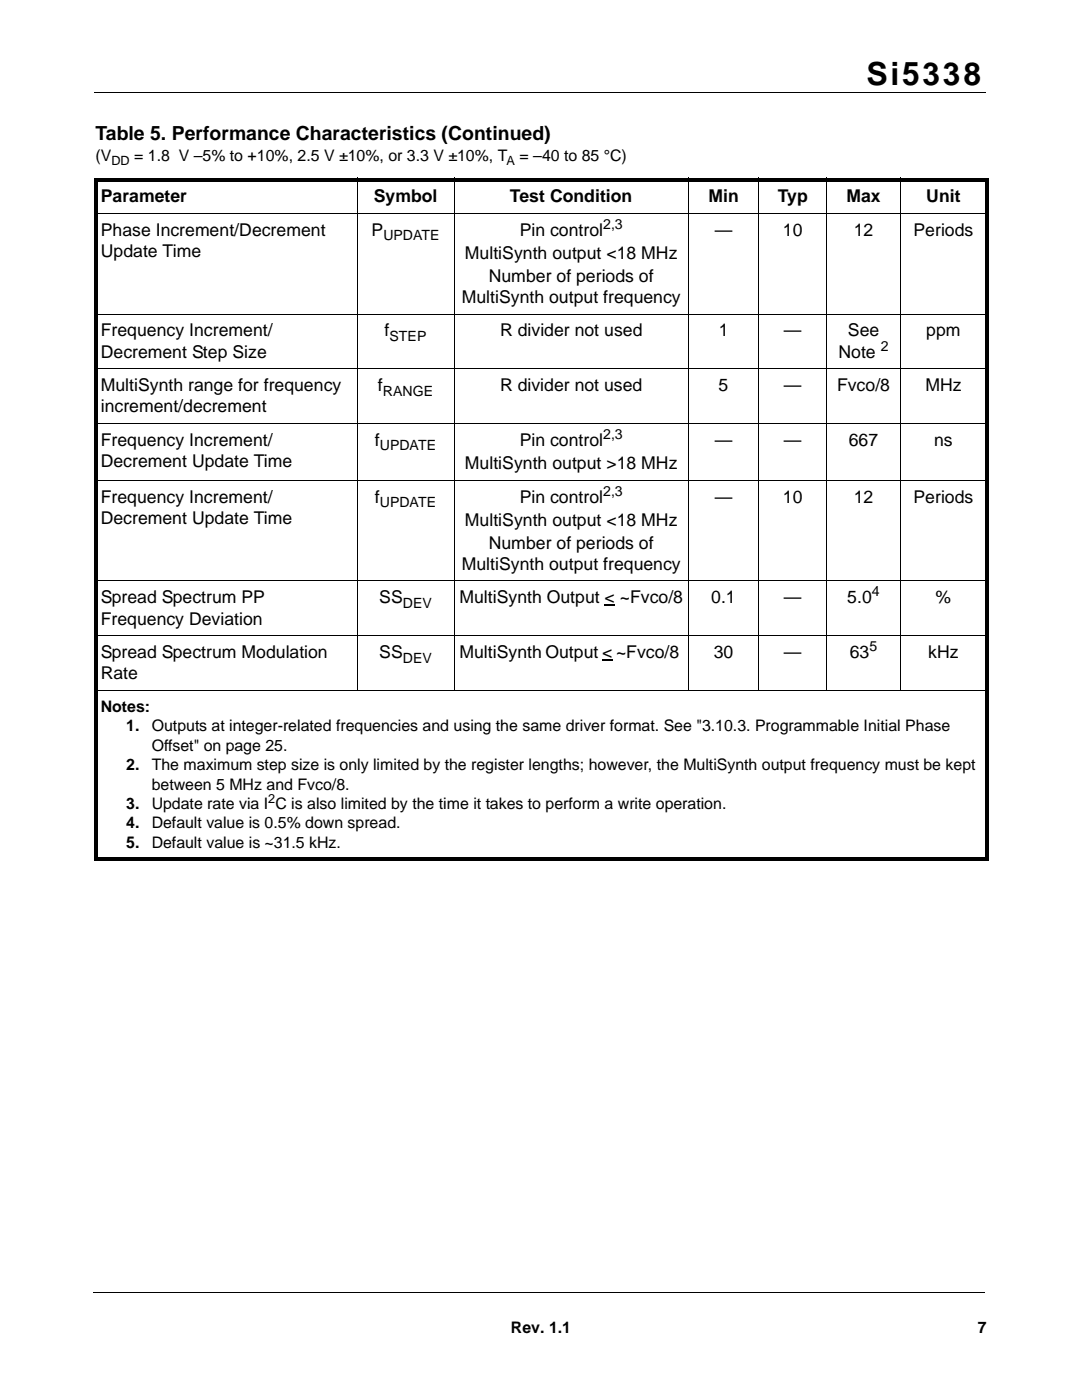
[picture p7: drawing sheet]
<svg xmlns="http://www.w3.org/2000/svg" width="216mm" height="279mm" viewBox="0 0 216 279" stroke-linecap="round" stroke-linejoin="round" font-family="sans-serif">
<defs><g id="words">
<text font-size="6.3" x="172.9" y="16.9">Si5338</text>
<text font-size="3.9" x="19" y="28">Table 5. Performance Characteristics (Continued)</text>
<g font-size="3.5">
<text x="20.1" y="40.3">Parameter</text>
<text x="74.6" y="40.3">Symbol</text>
<text x="101.8" y="40.3">Test Condition</text>
<text x="141.4" y="40.3">Min</text>
<text x="155.2" y="40.3">Typ</text>
<text x="168.9" y="40.3">Max</text>
<text x="184.8" y="40.3">Unit</text>
<text x="20.1" y="47">Phase Increment/Decrement</text>
<text x="74.1" y="47">P</text>
<text x="103.7" y="47">Pin control</text>
<text x="142.6" y="47">—</text>
<text x="156.2" y="47">10</text>
<text x="170.3" y="47">12</text>
<text x="182.3" y="47">Periods</text>
<text x="20.1" y="51.3">Update Time</text>
<text x="92.8" y="51.6">MultiSynth output &lt;18 MHz</text>
<text x="97.5" y="56.2">Number of periods of</text>
<text x="92.1" y="60.4">MultiSynth output frequency</text>
<text x="20.1" y="67.1">Frequency Increment/</text>
<text x="20.1" y="71.4">Decrement Step Size</text>
<text x="76.8" y="67.1">f</text>
<text x="99.8" y="67.1">R divider not used</text>
<text x="143.4" y="67.1">1</text>
<text x="156.4" y="67.1">—</text>
<text x="167.3" y="71.4">Note</text>
<text x="169.2" y="67.1">See</text>
<text x="184.8" y="67.1">ppm</text>
<text x="20.1" y="78.1">MultiSynth range for frequency</text>
<text x="20.1" y="82.3">increment/decrement</text>
<text x="75.4" y="78.1">f</text>
<text x="99.8" y="78.1">R divider not used</text>
<text x="143.4" y="78.1">5</text>
<text x="156.4" y="78.1">—</text>
<text x="167" y="78.1">Fvco/8</text>
<text x="184.6" y="78.1">MHz</text>
<text x="20.1" y="89">Frequency Increment/</text>
<text x="74.8" y="89">f</text>
<text x="103.7" y="89">Pin control</text>
<text x="142.6" y="89">—</text>
<text x="156.4" y="89">—</text>
<text x="169.4" y="89">667</text>
<text x="186.4" y="89">ns</text>
<text x="20.1" y="93.2">Decrement Update Time</text>
<text x="92.8" y="93.6">MultiSynth output &gt;18 MHz</text>
<text x="20.1" y="100.3">Frequency Increment/</text>
<text x="74.8" y="100.3">f</text>
<text x="103.7" y="100.3">Pin control</text>
<text x="142.6" y="100.3">—</text>
<text x="156.2" y="100.3">10</text>
<text x="170.3" y="100.3">12</text>
<text x="182.3" y="100.3">Periods</text>
<text x="20.1" y="104.5">Decrement Update Time</text>
<text x="92.8" y="104.9">MultiSynth output &lt;18 MHz</text>
<text x="92.1" y="113.7">MultiSynth output frequency</text>
<text x="97.5" y="109.5">Number of periods of</text>
<text x="20.1" y="120.4">Spread Spectrum PP</text>
<text x="20.1" y="124.7">Frequency Deviation</text>
<text x="75.7" y="120.4">SS</text>
<text x="91.7" y="120.4">MultiSynth Output &lt; ~Fvco/8</text>
<text x="141.9" y="120.4">0.1</text>
<text x="156.4" y="120.4">—</text>
<text x="169.1" y="120.4">5.0</text>
<text x="186.7" y="120.4">%</text>
<text x="20.1" y="131.3">Spread Spectrum Modulation</text>
<text x="75.7" y="131.3">SS</text>
<text x="91.7" y="131.3">MultiSynth Output &lt; ~Fvco/8</text>
<text x="142.4" y="131.3">30</text>
<text x="156.4" y="131.3">—</text>
<text x="169.6" y="131.3">63</text>
<text x="185.2" y="131.3">kHz</text>
<text x="20.1" y="135.6">Rate</text>
</g>
<g font-size="3.2">
<text x="19" y="32.1">(V</text>
<text x="26.8" y="32.1">= 1.8 V –5% to +10%, 2.5 V ±10%, or 3.3 V ±10%, T</text>
<text x="103.7" y="32.1">= –40 to 85 °C)</text>
<text x="20.1" y="142">Notes:</text>
<text x="25.2" y="145.9">1.</text>
<text x="30.3" y="145.9">Outputs at integer-related frequencies and using the same driver format. See &quot;3.10.3. Programmable Initial Phase</text>
<text x="30.3" y="149.8">Offset&quot; on page 25.</text>
<text x="25.2" y="153.7">2.</text>
<text x="30.3" y="153.7">The maximum step size is only limited by the register lengths; however, the MultiSynth output frequency must be kept</text>
<text x="25.2" y="161.5">3.</text>
<text x="30.3" y="157.6">between 5 MHz and Fvco/8.</text>
<text x="30.3" y="161.5">Update rate via I C is also limited by the time it takes to perform a write operation.</text>
<text x="25.2" y="165.3">4.</text>
<text x="30.3" y="165.3">Default value is 0.5% down spread.</text>
<text x="25.2" y="169.2">5.</text>
<text x="30.3" y="169.2">Default value is ~31.5 kHz.</text>
<text x="102" y="266">Rev. 1.1</text>
<text x="195.1" y="266">7</text>
</g>
<g font-size="2.8">
<text x="76.5" y="47.9">UPDATE</text>
<text x="120.4" y="45.6">2,3</text>
<text x="77.7" y="68">STEP</text>
<text x="175.7" y="70">2</text>
<text x="76.4" y="79">RANGE</text>
<text x="75.8" y="89.9">UPDATE</text>
<text x="120.4" y="87.6">2,3</text>
<text x="75.8" y="101.2">UPDATE</text>
<text x="120.4" y="98.9">2,3</text>
<text x="174" y="119">4</text>
<text x="80.4" y="121.3">DEV</text>
<text x="173.5" y="129.9">5</text>
<text x="80.4" y="132.2">DEV</text>
</g>
<g font-size="2.5">
<text x="22.2" y="32.9">DD</text>
<text x="101.1" y="32.9">A</text>
<text x="53.5" y="160.2">2</text>
</g>
</g></defs>
<path d="M18.8 18.4h177.8M18.6 257.9h177.8" fill="none" stroke="#000" stroke-width=".2"/>
<path d="M19 259.6h30.7v14.7h-30.7z" fill="#fff"/>
<path d="M120.1 131.7h2.1M120.6 120.8h2.1" fill="none" stroke="#000" stroke-width=".25"/>
<path d="M18.7 35.5h178.5v.7h-178.5zM18.7 171h178.5v.7h-178.5zM18.7 36.2h.7v134.8h-.7zM196.5 36.2h.7v134.8h-.7z" fill="#000"/>
<g fill="none" stroke="#000" stroke-width=".2">
<path d="M71.2 35.5v102.4M90.6 35.5v102.4M137.4 35.5v102.4M151.4 35.5v102.4M165 35.5v102.4M179.7 35.5v102.4M18.7 42.6h178.5M18.7 62.7h178.5M18.7 73.6h178.5M18.7 84.5h178.5M18.7 95.8h178.5M18.7 115.9h178.5"/>
<path d="M18.7 126.9h178.5M18.7 137.8h178.5"/>
</g>
<use href="#words"/>
</svg>
